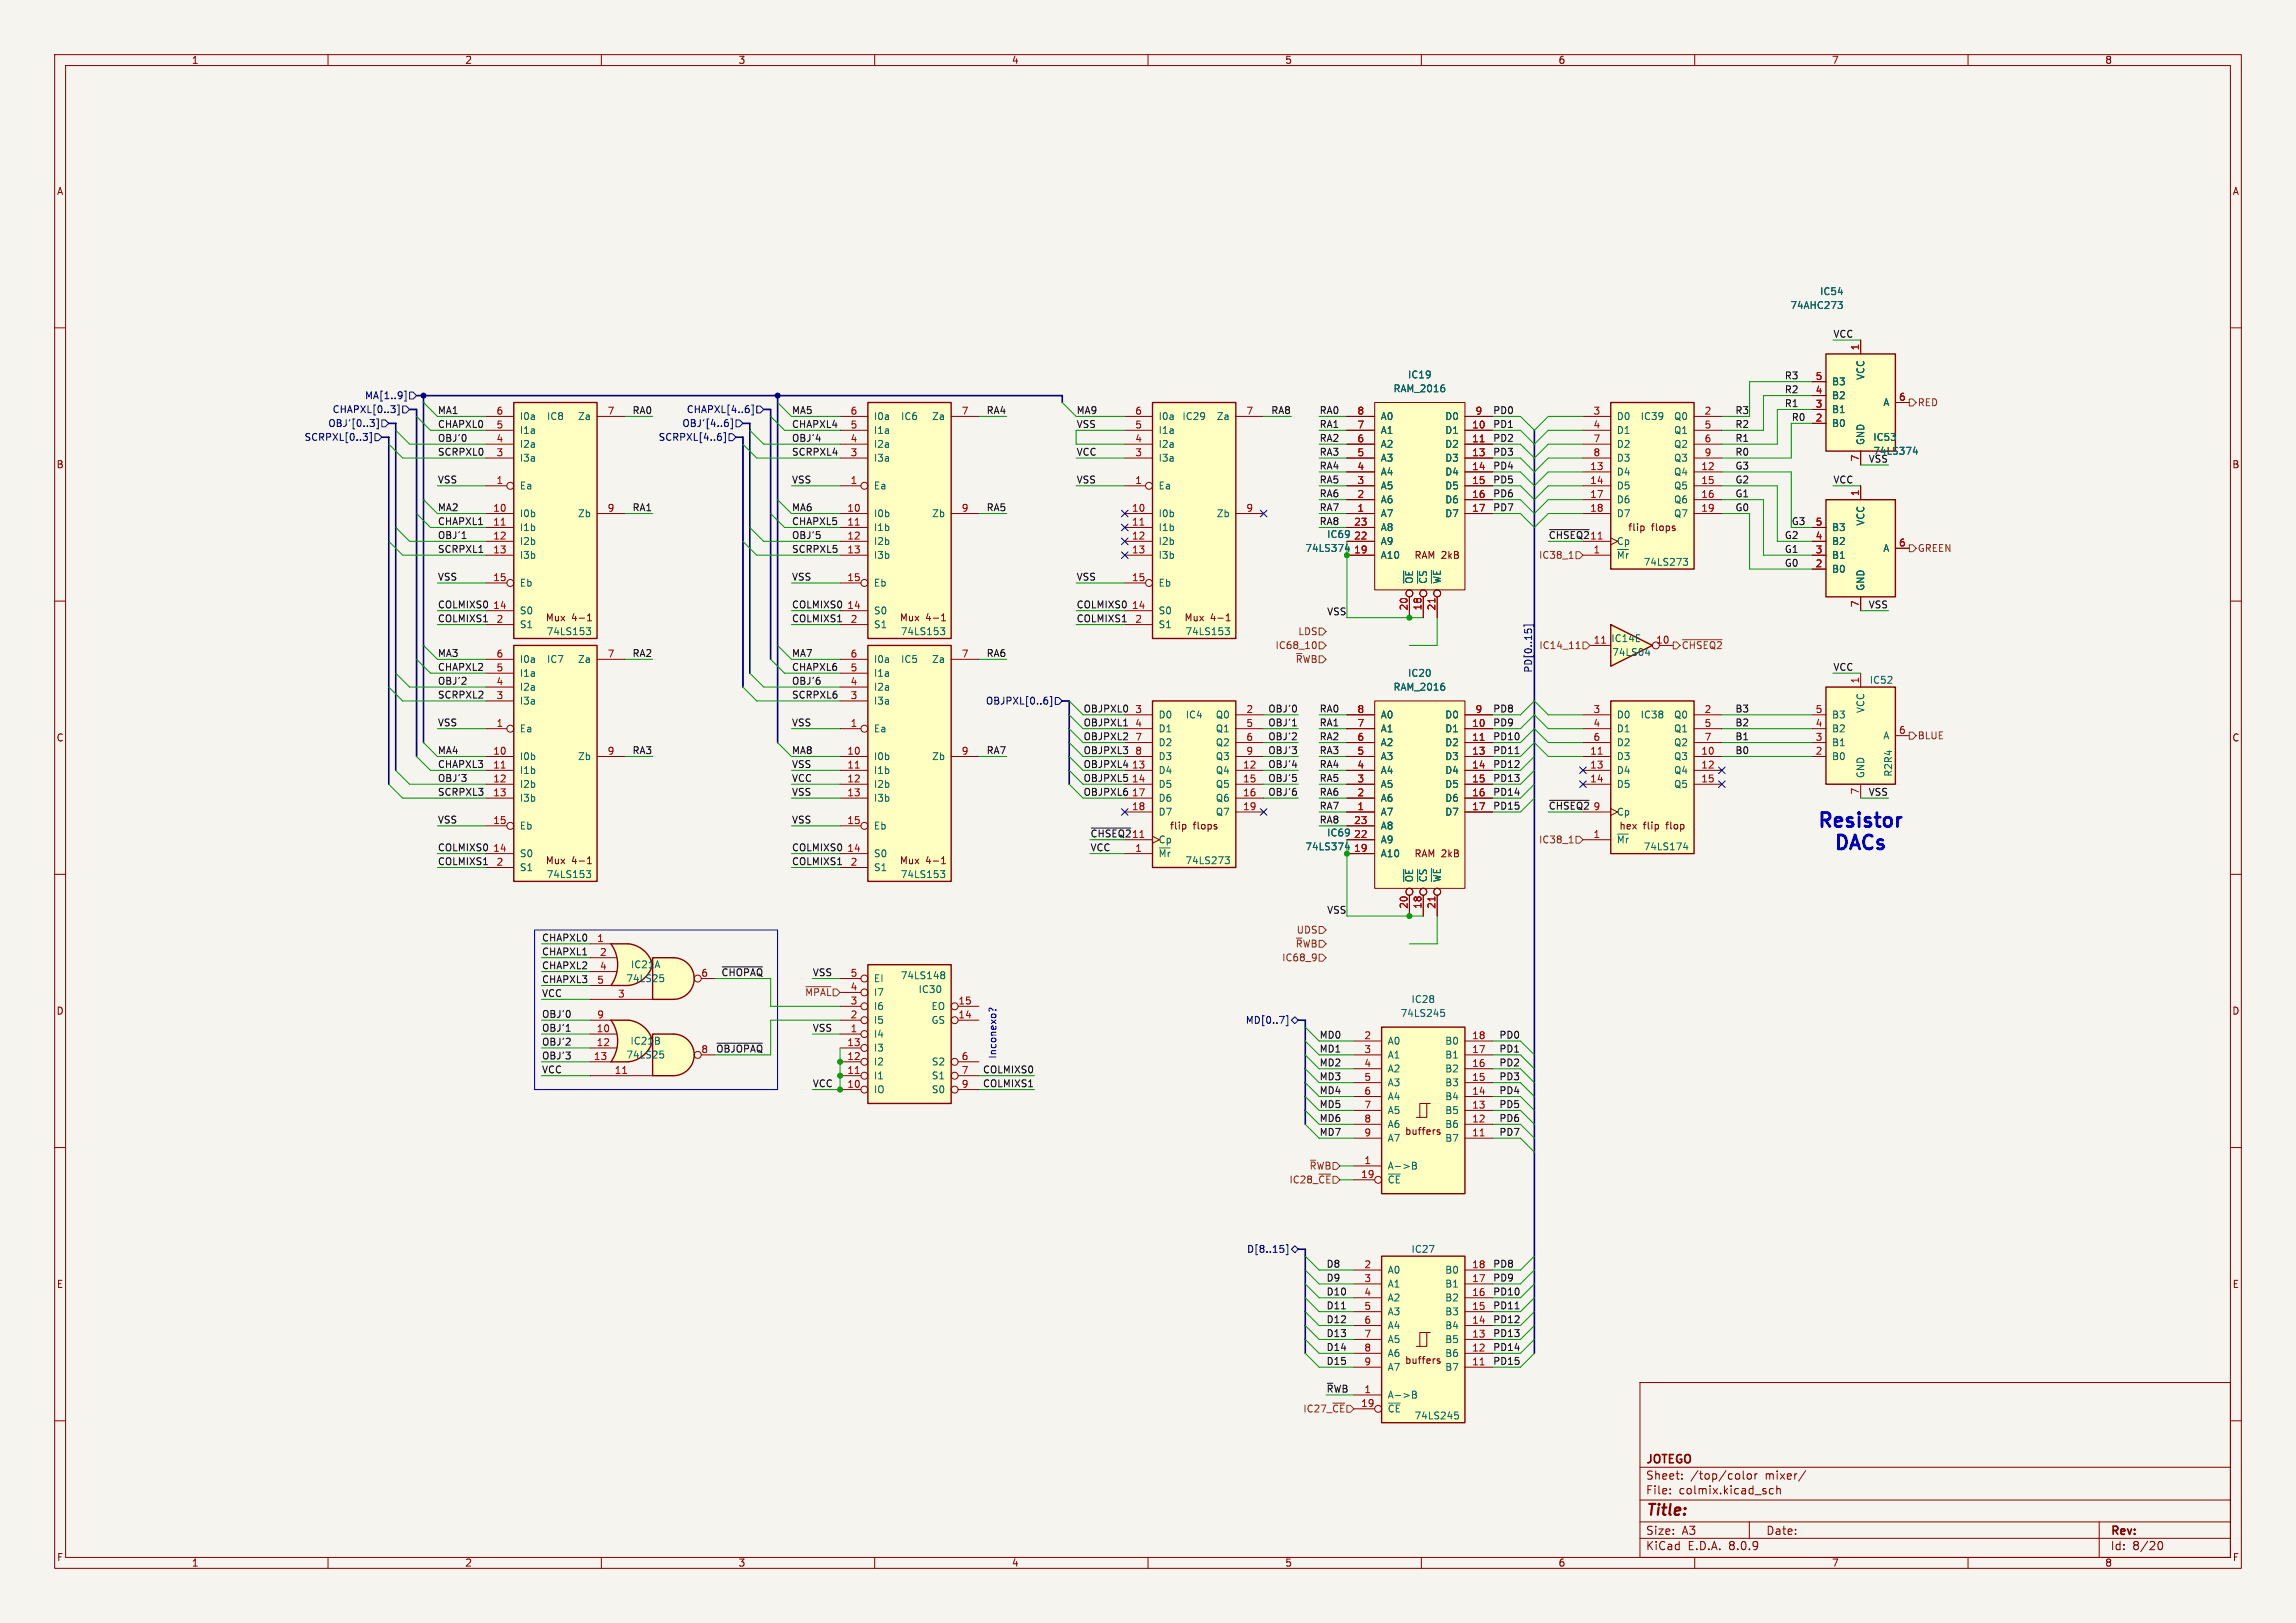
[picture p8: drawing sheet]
<svg xmlns="http://www.w3.org/2000/svg" width="420mm" height="297mm" viewBox="0 0 420 297" stroke-linecap="round" stroke-linejoin="round" font-family="sans-serif">
<defs><g id="words">
<g font-size="3.5" fill="#0000c2">
<text x="332.2" y="152.1">Resistor</text>
<text x="335.2" y="156.2">DACs</text>
</g>
<text font-size="2.8" fill="#840000" x="301" y="277.9">Title:</text>
<g font-size="2.1" fill="#840000">
<text x="301" y="268.2">JOTEGO</text>
<text x="301" y="273.7">File:</text>
<text x="301" y="271">Sheet:</text>
<text x="307.1" y="273.7">colmix.kicad_sch</text>
<text x="309.2" y="271">/top/color</text>
<text x="322.9" y="271">mixer/</text>
<text x="301" y="281.1">Size:</text>
<text x="307.6" y="281.1">A3</text>
<text x="323" y="281.1">Date:</text>
<text x="386" y="281.3">Rev:</text>
<text x="301" y="283.9">KiCad</text>
<text x="308.7" y="283.9">E.D.A.</text>
<text x="316.3" y="283.9">8.0.9</text>
<text x="386" y="283.9">Id:</text>
<text x="390.1" y="283.9">8/20</text>
</g>
<g font-size="1.8" fill="#840000">
<text x="35" y="11.9">1</text>
<text x="85" y="11.9">2</text>
<text x="135" y="11.9">3</text>
<text x="185" y="11.9">4</text>
<text x="235" y="11.9">5</text>
<text x="285" y="11.9">6</text>
<text x="335" y="11.9">7</text>
<text x="385" y="11.9">8</text>
<text x="10.3" y="35.9">A</text>
<text x="408.3" y="35.9">A</text>
<text x="10.3" y="85.9">B</text>
<text x="408.2" y="85.9">B</text>
<text x="297.7" y="97.4">flip</text>
<text x="302.1" y="97.4">flops</text>
<text x="258.6" y="102.5">RAM 2kB</text>
<text x="99.7" y="113.9">Mux</text>
<text x="104.6" y="113.9">4-1</text>
<text x="164.5" y="113.9">Mux</text>
<text x="169.3" y="113.9">4-1</text>
<text x="216.6" y="113.9">Mux</text>
<text x="221.4" y="113.9">4-1</text>
<text x="10.3" y="135.9">C</text>
<text x="408.2" y="135.9">C</text>
<text x="213.9" y="152">flip</text>
<text x="218.2" y="152">flops</text>
<text x="300.6" y="152">flip</text>
<text x="304.9" y="152">flop</text>
<text x="99.7" y="158.4">Mux</text>
<text x="104.6" y="158.4">4-1</text>
<text x="164.5" y="158.4">Mux</text>
<text x="169.3" y="158.4">4-1</text>
<text x="258.6" y="157.1">RAM 2kB</text>
<text x="10.3" y="185.9">D</text>
<text x="408.2" y="185.9">D</text>
<text x="256.9" y="207.9">buffers</text>
<text x="10.3" y="235.9">E</text>
<text x="408.3" y="235.9">E</text>
<text x="256.9" y="249.8">buffers</text>
<text x="10.3" y="285.9">F</text>
<text x="35" y="286.9">1</text>
<text x="85" y="286.9">2</text>
<text x="135" y="286.9">3</text>
<text x="185" y="286.9">4</text>
<text x="235" y="286.9">5</text>
<text x="285" y="286.9">6</text>
<text x="335" y="286.9">7</text>
<text x="385" y="286.9">8</text>
<text x="408.3" y="285.9">F</text>
</g>
<g font-size="1.8" fill="#006464">
<text x="327.4" y="56.7">74AHC273</text>
<text x="332.8" y="54.2">IC54</text>
<text x="254.8" y="72">RAM_2016</text>
<text x="257.5" y="69.4">IC19</text>
<text x="335" y="70.7">B3</text>
<text x="341.2" y="69.6" transform="rotate(-90 341.2 69.6)">VCC</text>
<text x="95" y="77.1">I0a</text>
<text x="100" y="77.1">IC8</text>
<text x="105.6" y="77.1">Za</text>
<text x="159.8" y="77.1">I0a</text>
<text x="164.7" y="77.1">IC6</text>
<text x="170.4" y="77.1">Za</text>
<text x="211.8" y="77.1">I0a</text>
<text x="216.2" y="77.1">IC29</text>
<text x="222.5" y="77.1">Za</text>
<text x="252.5" y="77.1">A0</text>
<text x="264.3" y="77.1">D0</text>
<text x="295.7" y="77.1">D0</text>
<text x="300" y="77.1">IC39</text>
<text x="306.1" y="77.1">Q0</text>
<text x="335" y="75.8">B1</text>
<text x="335" y="73.3">B2</text>
<text x="344.4" y="74.5">A</text>
<text x="95" y="82.1">I2a</text>
<text x="95" y="79.6">I1a</text>
<text x="159.8" y="82.1">I2a</text>
<text x="159.8" y="79.6">I1a</text>
<text x="211.8" y="82.1">I2a</text>
<text x="211.8" y="79.6">I1a</text>
<text x="252.5" y="82.1">A2</text>
<text x="252.5" y="79.6">A1</text>
<text x="264.3" y="79.6">D1</text>
<text x="264.3" y="82.1">D2</text>
<text x="295.7" y="79.6">D1</text>
<text x="295.7" y="82.1">D2</text>
<text x="306.1" y="79.6">Q1</text>
<text x="306.1" y="82.1">Q2</text>
<text x="335" y="78.3">B0</text>
<text x="341.2" y="81.5" transform="rotate(-90 341.2 81.5)">GND</text>
<text x="342.6" y="83.4">74LS374</text>
<text x="342.6" y="80.9">IC53</text>
<text x="95" y="89.8">Ea</text>
<text x="95" y="84.7">I3a</text>
<text x="159.8" y="89.8">Ea</text>
<text x="159.8" y="84.7">I3a</text>
<text x="211.8" y="89.8">Ea</text>
<text x="211.8" y="84.7">I3a</text>
<text x="252.5" y="89.8">A5</text>
<text x="252.5" y="87.2">A4</text>
<text x="252.5" y="84.7">A3</text>
<text x="264.3" y="84.7">D3</text>
<text x="264.3" y="87.2">D4</text>
<text x="264.3" y="89.8">D5</text>
<text x="295.7" y="87.2">D4</text>
<text x="295.7" y="89.8">D5</text>
<text x="295.7" y="84.7">D3</text>
<text x="306.1" y="87.2">Q4</text>
<text x="306.1" y="89.8">Q5</text>
<text x="306.1" y="84.7">Q3</text>
<text x="95" y="94.8">I0b</text>
<text x="105.6" y="94.8">Zb</text>
<text x="159.8" y="94.8">I0b</text>
<text x="170.4" y="94.8">Zb</text>
<text x="211.8" y="94.8">I0b</text>
<text x="222.5" y="94.8">Zb</text>
<text x="252.5" y="94.8">A7</text>
<text x="252.5" y="92.3">A6</text>
<text x="264.3" y="92.3">D6</text>
<text x="264.3" y="94.8">D7</text>
<text x="295.7" y="92.3">D6</text>
<text x="295.7" y="94.8">D7</text>
<text x="306.1" y="92.3">Q6</text>
<text x="306.1" y="94.8">Q7</text>
<text x="95" y="97.4">I1b</text>
<text x="95" y="99.9">I2b</text>
<text x="159.8" y="97.4">I1b</text>
<text x="159.8" y="99.9">I2b</text>
<text x="211.8" y="97.4">I1b</text>
<text x="211.8" y="99.9">I2b</text>
<text x="238.7" y="101.2">74LS374</text>
<text x="242.7" y="98.7">IC69</text>
<text x="252.5" y="99.9">A9</text>
<text x="252.5" y="97.4">A8</text>
<text x="295.7" y="99.9">Cp</text>
<text x="335" y="99.9">B2</text>
<text x="335" y="97.4">B3</text>
<text x="341.2" y="96.3" transform="rotate(-90 341.2 96.3)">VCC</text>
<text x="344.4" y="101.2">A</text>
<text x="95" y="102.5">I3b</text>
<text x="95" y="107.5">Eb</text>
<text x="159.8" y="102.5">I3b</text>
<text x="159.8" y="107.5">Eb</text>
<text x="211.8" y="102.5">I3b</text>
<text x="211.8" y="107.5">Eb</text>
<text x="252.5" y="102.5">A10</text>
<text x="258.7" y="106.9" transform="rotate(-90 258.7 106.9)">~{OE}</text>
<text x="261.2" y="106.9" transform="rotate(-90 261.2 106.9)">~{CS}</text>
<text x="263.8" y="106.9" transform="rotate(-90 263.8 106.9)">~{WE}</text>
<text x="295.7" y="102.5">~{Mr}</text>
<text x="300.6" y="103.7">74LS273</text>
<text x="335" y="105">B0</text>
<text x="335" y="102.5">B1</text>
<text x="95" y="112.6">S0</text>
<text x="159.8" y="112.6">S0</text>
<text x="211.8" y="112.6">S0</text>
<text x="341.2" y="108.2" transform="rotate(-90 341.2 108.2)">GND</text>
<text x="95" y="115.2">S1</text>
<text x="99.9" y="116.4">74LS153</text>
<text x="159.8" y="115.2">S1</text>
<text x="164.7" y="116.4">74LS153</text>
<text x="211.8" y="115.2">S1</text>
<text x="216.7" y="116.4">74LS153</text>
<text x="294.6" y="117.7">IC14E</text>
<text x="95" y="124.1">I1a</text>
<text x="95" y="121.5">I0a</text>
<text x="100" y="121.5">IC7</text>
<text x="105.6" y="121.5">Za</text>
<text x="159.8" y="124.1">I1a</text>
<text x="159.8" y="121.5">I0a</text>
<text x="164.7" y="121.5">IC5</text>
<text x="170.4" y="121.5">Za</text>
<text x="257.5" y="124.1">IC20</text>
<text x="294.8" y="120.2">74LS04</text>
<text x="341.9" y="125.3">IC52</text>
<text x="95" y="129.1">I3a</text>
<text x="95" y="126.6">I2a</text>
<text x="159.8" y="129.1">I3a</text>
<text x="159.8" y="126.6">I2a</text>
<text x="211.8" y="131.7">D0</text>
<text x="216.8" y="131.7">IC4</text>
<text x="222.3" y="131.7">Q0</text>
<text x="252.5" y="131.7">A0</text>
<text x="254.8" y="126.6">RAM_2016</text>
<text x="264.3" y="131.7">D0</text>
<text x="295.7" y="131.7">D0</text>
<text x="300" y="131.7">IC38</text>
<text x="306.1" y="131.7">Q0</text>
<text x="335" y="131.7">B3</text>
<text x="341.2" y="130.6" transform="rotate(-90 341.2 130.6)">VCC</text>
<text x="95" y="134.2">Ea</text>
<text x="159.8" y="134.2">Ea</text>
<text x="211.8" y="134.2">D1</text>
<text x="211.8" y="136.8">D2</text>
<text x="222.3" y="134.2">Q1</text>
<text x="222.3" y="136.8">Q2</text>
<text x="252.5" y="136.8">A2</text>
<text x="252.5" y="134.2">A1</text>
<text x="264.3" y="134.2">D1</text>
<text x="264.3" y="136.8">D2</text>
<text x="295.7" y="134.2">D1</text>
<text x="295.7" y="136.8">D2</text>
<text x="306.1" y="134.2">Q1</text>
<text x="306.1" y="136.8">Q2</text>
<text x="335" y="136.8">B1</text>
<text x="335" y="134.2">B2</text>
<text x="344.4" y="135.5">A</text>
<text x="95" y="139.3">I0b</text>
<text x="95" y="141.8">I1b</text>
<text x="105.6" y="139.3">Zb</text>
<text x="159.8" y="139.3">I0b</text>
<text x="159.8" y="141.8">I1b</text>
<text x="170.4" y="139.3">Zb</text>
<text x="211.8" y="141.8">D4</text>
<text x="211.8" y="139.3">D3</text>
<text x="222.3" y="141.8">Q4</text>
<text x="222.3" y="139.3">Q3</text>
<text x="252.5" y="141.8">A4</text>
<text x="252.5" y="139.3">A3</text>
<text x="264.3" y="139.3">D3</text>
<text x="264.3" y="141.8">D4</text>
<text x="295.7" y="139.3">D3</text>
<text x="295.7" y="141.8">D4</text>
<text x="306.1" y="139.3">Q3</text>
<text x="306.1" y="141.8">Q4</text>
<text x="335" y="139.3">B0</text>
<text x="341.2" y="142.5" transform="rotate(-90 341.2 142.5)">GND</text>
<text x="346.3" y="142.2" transform="rotate(-90 346.3 142.2)">R2R4</text>
<text x="95" y="144.4">I2b</text>
<text x="95" y="146.9">I3b</text>
<text x="159.8" y="144.4">I2b</text>
<text x="159.8" y="146.9">I3b</text>
<text x="211.8" y="144.4">D5</text>
<text x="211.8" y="146.9">D6</text>
<text x="211.8" y="149.5">D7</text>
<text x="222.3" y="144.4">Q5</text>
<text x="222.3" y="146.9">Q6</text>
<text x="222.3" y="149.5">Q7</text>
<text x="252.5" y="149.5">A7</text>
<text x="252.5" y="146.9">A6</text>
<text x="252.5" y="144.4">A5</text>
<text x="264.3" y="144.4">D5</text>
<text x="264.3" y="146.9">D6</text>
<text x="264.3" y="149.5">D7</text>
<text x="295.7" y="144.4">D5</text>
<text x="295.7" y="149.5">Cp</text>
<text x="306.1" y="144.4">Q5</text>
<text x="95" y="152">Eb</text>
<text x="159.8" y="152">Eb</text>
<text x="211.8" y="154.5">Cp</text>
<text x="238.7" y="155.8">74LS374</text>
<text x="242.7" y="153.3">IC69</text>
<text x="252.5" y="154.5">A9</text>
<text x="252.5" y="152">A8</text>
<text x="295.7" y="154.5">~{Mr}</text>
<text x="296.1" y="152">hex</text>
<text x="300.6" y="155.8">74LS174</text>
<text x="95" y="157.1">S0</text>
<text x="95" y="159.6">S1</text>
<text x="99.9" y="160.9">74LS153</text>
<text x="159.8" y="157.1">S0</text>
<text x="159.8" y="159.6">S1</text>
<text x="164.7" y="160.9">74LS153</text>
<text x="211.8" y="157.1">~{Mr}</text>
<text x="216.7" y="158.3">74LS273</text>
<text x="252.5" y="157.1">A10</text>
<text x="258.7" y="161.5" transform="rotate(-90 258.7 161.5)">~{OE}</text>
<text x="261.2" y="161.5" transform="rotate(-90 261.2 161.5)">~{CS}</text>
<text x="263.8" y="161.5" transform="rotate(-90 263.8 161.5)">~{WE}</text>
<text x="114.5" y="179.9">74LS25</text>
<text x="115.3" y="177.4">IC21A</text>
<text x="159.8" y="179.9">EI</text>
<text x="164.7" y="179.4">74LS148</text>
<text x="159.8" y="185">I6</text>
<text x="159.8" y="182.5">I7</text>
<text x="167.9" y="181.9">IC30</text>
<text x="170.3" y="185">EO</text>
<text x="258.1" y="183.7">IC28</text>
<text x="115.2" y="191.4">IC21B</text>
<text x="159.8" y="190.1">I4</text>
<text x="159.8" y="187.6">I5</text>
<text x="170.3" y="187.6">GS</text>
<text x="253.7" y="191.4">A0</text>
<text x="256.1" y="186.3">74LS245</text>
<text x="264.3" y="191.4">B0</text>
<text x="114.5" y="193.9">74LS25</text>
<text x="159.8" y="197.7">I1</text>
<text x="159.8" y="195.2">I2</text>
<text x="159.8" y="192.6">I3</text>
<text x="170.4" y="195.2">S2</text>
<text x="170.4" y="197.7">S1</text>
<text x="253.7" y="193.9">A1</text>
<text x="253.7" y="196.4">A2</text>
<text x="264.3" y="196.4">B2</text>
<text x="264.3" y="193.9">B1</text>
<text x="159.8" y="200.3">IO</text>
<text x="170.4" y="200.3">S0</text>
<text x="253.7" y="199">A3</text>
<text x="253.7" y="201.5">A4</text>
<text x="264.3" y="201.5">B4</text>
<text x="264.3" y="199">B3</text>
<text x="253.7" y="204.1">A5</text>
<text x="253.7" y="206.6">A6</text>
<text x="253.7" y="209.1">A7</text>
<text x="264.3" y="209.1">B7</text>
<text x="264.3" y="206.6">B6</text>
<text x="264.3" y="204.1">B5</text>
<text x="253.7" y="214.2">A-&gt;B</text>
<text x="253.7" y="216.8">~{CE}</text>
<text x="253.7" y="233.3">A0</text>
<text x="258.1" y="229.5">IC27</text>
<text x="264.3" y="233.3">B0</text>
<text x="253.7" y="235.8">A1</text>
<text x="253.7" y="238.4">A2</text>
<text x="264.3" y="238.4">B2</text>
<text x="264.3" y="235.8">B1</text>
<text x="253.7" y="240.9">A3</text>
<text x="253.7" y="243.4">A4</text>
<text x="253.7" y="246">A5</text>
<text x="264.3" y="246">B5</text>
<text x="264.3" y="243.4">B4</text>
<text x="264.3" y="240.9">B3</text>
<text x="253.7" y="248.5">A6</text>
<text x="253.7" y="251.1">A7</text>
<text x="264.3" y="251.1">B7</text>
<text x="264.3" y="248.5">B6</text>
<text x="253.7" y="256.1">A-&gt;B</text>
<text x="253.7" y="258.7">~{CE}</text>
<text x="258.6" y="259.9">74LS245</text>
</g>
<g font-size="1.8" fill="#0f0f0f">
<text x="335.3" y="61.9">VCC</text>
<text x="326.4" y="69.5">R3</text>
<text x="80" y="75.9">MA1</text>
<text x="115.6" y="75.9">RA0</text>
<text x="144.8" y="75.9">MA5</text>
<text x="180.4" y="75.9">RA4</text>
<text x="196.8" y="75.9">MA9</text>
<text x="232.4" y="75.9">RA8</text>
<text x="241.3" y="75.9">RA0</text>
<text x="273" y="75.9">PD0</text>
<text x="317.4" y="75.9">R3</text>
<text x="326.4" y="72">R2</text>
<text x="326.4" y="74.6">R1</text>
<text x="327.7" y="77.1">R0</text>
<text x="80" y="83.5">SCRPXL0</text>
<text x="80" y="78.4">CHAPXL0</text>
<text x="80" y="80.9">OBJ'0</text>
<text x="144.8" y="78.4">CHAPXL4</text>
<text x="144.8" y="80.9">OBJ'4</text>
<text x="144.8" y="83.5">SCRPXL4</text>
<text x="196.8" y="78.4">VSS</text>
<text x="196.8" y="83.5">VCC</text>
<text x="241.3" y="78.4">RA1</text>
<text x="241.3" y="83.5">RA3</text>
<text x="241.3" y="80.9">RA2</text>
<text x="273" y="78.4">PD1</text>
<text x="273" y="80.9">PD2</text>
<text x="273" y="83.5">PD3</text>
<text x="317.4" y="78.4">R2</text>
<text x="317.4" y="80.9">R1</text>
<text x="317.4" y="83.5">R0</text>
<text x="80" y="88.6">VSS</text>
<text x="144.8" y="88.6">VSS</text>
<text x="196.8" y="88.6">VSS</text>
<text x="241.3" y="86">RA4</text>
<text x="241.3" y="88.6">RA5</text>
<text x="273" y="88.6">PD5</text>
<text x="273" y="86">PD4</text>
<text x="317.4" y="88.6">G2</text>
<text x="317.4" y="86">G3</text>
<text x="335.3" y="88.6">VCC</text>
<text x="341.7" y="84.7">VSS</text>
<text x="80" y="93.6">MA2</text>
<text x="115.6" y="93.6">RA1</text>
<text x="144.8" y="93.6">MA6</text>
<text x="180.4" y="93.6">RA5</text>
<text x="241.3" y="93.6">RA7</text>
<text x="241.3" y="91.1">RA6</text>
<text x="273" y="93.6">PD7</text>
<text x="273" y="91.1">PD6</text>
<text x="317.4" y="93.6">G0</text>
<text x="317.4" y="91.1">G1</text>
<text x="80" y="101.3">SCRPXL1</text>
<text x="80" y="96.2">CHAPXL1</text>
<text x="80" y="98.7">OBJ'1</text>
<text x="144.8" y="98.7">OBJ'5</text>
<text x="144.8" y="101.3">SCRPXL5</text>
<text x="144.8" y="96.2">CHAPXL5</text>
<text x="241.3" y="96.2">RA8</text>
<text x="283.2" y="98.7">~{CHSEQ2}</text>
<text x="290.8" y="98.8">11</text>
<text x="326.4" y="101.3">G1</text>
<text x="326.4" y="98.7">G2</text>
<text x="327.7" y="96.2">G3</text>
<text x="80" y="106.3">VSS</text>
<text x="144.8" y="106.3">VSS</text>
<text x="196.8" y="106.3">VSS</text>
<text x="326.4" y="103.8">G0</text>
<text x="80" y="114">COLMIXS1</text>
<text x="80" y="111.4">COLMIXS0</text>
<text x="144.8" y="111.4">COLMIXS0</text>
<text x="144.8" y="114">COLMIXS1</text>
<text x="196.8" y="111.4">COLMIXS0</text>
<text x="196.8" y="114">COLMIXS1</text>
<text x="242.7" y="112.7">VSS</text>
<text x="341.7" y="111.4">VSS</text>
<text x="80" y="120.3">MA3</text>
<text x="80" y="122.8">CHAPXL2</text>
<text x="80" y="125.4">OBJ'2</text>
<text x="115.6" y="120.3">RA2</text>
<text x="144.8" y="125.4">OBJ'6</text>
<text x="144.8" y="120.3">MA7</text>
<text x="144.8" y="122.8">CHAPXL6</text>
<text x="180.4" y="120.3">RA6</text>
<text x="335.3" y="122.8">VCC</text>
<text x="80" y="127.9">SCRPXL2</text>
<text x="144.8" y="127.9">SCRPXL6</text>
<text x="198.1" y="130.5">OBJPXL0</text>
<text x="231.9" y="130.5">OBJ'0</text>
<text x="241.3" y="130.5">RA0</text>
<text x="273" y="130.5">PD8</text>
<text x="317.4" y="130.5">B3</text>
<text x="80" y="133">VSS</text>
<text x="144.8" y="133">VSS</text>
<text x="198.1" y="133">OBJPXL1</text>
<text x="198.1" y="135.5">OBJPXL2</text>
<text x="231.9" y="133">OBJ'1</text>
<text x="231.9" y="135.5">OBJ'2</text>
<text x="241.3" y="135.5">RA2</text>
<text x="241.3" y="133">RA1</text>
<text x="273" y="133">PD9</text>
<text x="273" y="135.5">PD10</text>
<text x="317.4" y="133">B2</text>
<text x="317.4" y="135.5">B1</text>
<text x="80" y="143.2">OBJ'3</text>
<text x="80" y="140.6">CHAPXL3</text>
<text x="80" y="138.1">MA4</text>
<text x="115.6" y="138.1">RA3</text>
<text x="144.8" y="143.2">VCC</text>
<text x="144.8" y="140.6">VSS</text>
<text x="144.8" y="138.1">MA8</text>
<text x="180.4" y="138.1">RA7</text>
<text x="198.1" y="143.2">OBJPXL5</text>
<text x="198.1" y="140.6">OBJPXL4</text>
<text x="198.1" y="138.1">OBJPXL3</text>
<text x="231.9" y="138.1">OBJ'3</text>
<text x="231.9" y="140.6">OBJ'4</text>
<text x="231.9" y="143.2">OBJ'5</text>
<text x="241.3" y="143.2">RA5</text>
<text x="241.3" y="140.6">RA4</text>
<text x="241.3" y="138.1">RA3</text>
<text x="273" y="140.6">PD12</text>
<text x="273" y="138.1">PD11</text>
<text x="273" y="143.2">PD13</text>
<text x="317.4" y="138.1">B0</text>
<text x="80" y="145.7">SCRPXL3</text>
<text x="144.8" y="145.7">VSS</text>
<text x="198.1" y="145.7">OBJPXL6</text>
<text x="231.9" y="145.7">OBJ'6</text>
<text x="241.3" y="148.2">RA7</text>
<text x="241.3" y="145.7">RA6</text>
<text x="273" y="148.2">PD15</text>
<text x="273" y="145.7">PD14</text>
<text x="283.2" y="148.2">~{CHSEQ2}</text>
<text x="341.7" y="145.7">VSS</text>
<text x="80" y="150.8">VSS</text>
<text x="80" y="155.9">COLMIXS0</text>
<text x="144.8" y="155.9">COLMIXS0</text>
<text x="144.8" y="150.8">VSS</text>
<text x="199.4" y="155.9">VCC</text>
<text x="199.4" y="153.3">~{CHSEQ2}</text>
<text x="207" y="153.4">11</text>
<text x="241.3" y="150.8">RA8</text>
<text x="80" y="158.4">COLMIXS1</text>
<text x="144.8" y="158.4">COLMIXS1</text>
<text x="242.7" y="167.3">VSS</text>
<text x="99.1" y="172.4">CHAPXL0</text>
<text x="99.1" y="174.9">CHAPXL1</text>
<text x="99.1" y="177.5">CHAPXL2</text>
<text x="99.1" y="180">CHAPXL3</text>
<text x="131.9" y="178.7">~{CHOPAQ}</text>
<text x="148.6" y="178.7">VSS</text>
<text x="99.1" y="182.5">VCC</text>
<text x="99.1" y="186.3">OBJ'0</text>
<text x="99.1" y="188.9">OBJ'1</text>
<text x="99.1" y="191.4">OBJ'2</text>
<text x="148.6" y="188.9">VSS</text>
<text x="241.3" y="190.2">MD0</text>
<text x="274.2" y="190.2">PD0</text>
<text x="99.1" y="194">OBJ'3</text>
<text x="99.1" y="196.5">VCC</text>
<text x="130.9" y="192.7">~{OBJOPAQ}</text>
<text x="179.7" y="196.5">COLMIXS0</text>
<text x="241.3" y="197.8">MD3</text>
<text x="241.3" y="195.2">MD2</text>
<text x="241.3" y="192.7">MD1</text>
<text x="274.2" y="192.7">PD1</text>
<text x="274.2" y="195.2">PD2</text>
<text x="274.2" y="197.8">PD3</text>
<text x="148.6" y="199">VCC</text>
<text x="179.7" y="199">COLMIXS1</text>
<text x="241.3" y="200.3">MD4</text>
<text x="241.3" y="202.9">MD5</text>
<text x="274.2" y="202.9">PD5</text>
<text x="274.2" y="200.3">PD4</text>
<text x="241.3" y="207.9">MD7</text>
<text x="241.3" y="205.4">MD6</text>
<text x="274.2" y="205.4">PD6</text>
<text x="274.2" y="207.9">PD7</text>
<text x="242.6" y="232.1">D8</text>
<text x="273" y="232.1">PD8</text>
<text x="242.6" y="239.7">D11</text>
<text x="242.6" y="234.6">D9</text>
<text x="242.6" y="237.1">D10</text>
<text x="273" y="237.1">PD10</text>
<text x="273" y="234.6">PD9</text>
<text x="273" y="239.7">PD11</text>
<text x="242.6" y="244.8">D13</text>
<text x="242.6" y="242.2">D12</text>
<text x="273" y="244.8">PD13</text>
<text x="273" y="242.2">PD12</text>
<text x="242.6" y="249.8">D15</text>
<text x="242.6" y="247.3">D14</text>
<text x="273" y="249.8">PD15</text>
<text x="273" y="247.3">PD14</text>
<text x="242.6" y="254.9">~{R}WB 1</text>
</g>
<g font-size="1.8" fill="#a90000">
<text x="340.1" y="64.2" transform="rotate(-90 340.1 64.2)">1</text>
<text x="332" y="69.6">5</text>
<text x="90.7" y="75.9">6</text>
<text x="111.1" y="75.9">7</text>
<text x="155.5" y="75.9">6</text>
<text x="175.8" y="75.9">7</text>
<text x="207.6" y="75.9">6</text>
<text x="227.9" y="75.9">7</text>
<text x="248.2" y="75.9">8</text>
<text x="269.8" y="75.9">9</text>
<text x="291.4" y="75.9">3</text>
<text x="311.7" y="75.9">2</text>
<text x="332" y="77.2">2</text>
<text x="332" y="74.7">3</text>
<text x="332" y="72.1">4</text>
<text x="347.3" y="73.4">6</text>
<text x="90.7" y="83.6">3</text>
<text x="90.7" y="81">4</text>
<text x="90.7" y="78.5">5</text>
<text x="155.5" y="83.6">3</text>
<text x="155.5" y="81">4</text>
<text x="155.5" y="78.5">5</text>
<text x="207.6" y="83.6">3</text>
<text x="207.6" y="81">4</text>
<text x="207.6" y="78.5">5</text>
<text x="248.2" y="83.6">5</text>
<text x="248.2" y="81">6</text>
<text x="248.2" y="78.5">7</text>
<text x="269.2" y="78.5">10</text>
<text x="269.2" y="81">11</text>
<text x="269.2" y="83.6">13</text>
<text x="291.4" y="78.5">4</text>
<text x="291.4" y="81">7</text>
<text x="291.4" y="83.6">8</text>
<text x="311.7" y="78.5">5</text>
<text x="311.7" y="81">6</text>
<text x="311.7" y="83.6">9</text>
<text x="90.7" y="88.6">1</text>
<text x="155.5" y="88.6">1</text>
<text x="207.6" y="88.6">1</text>
<text x="248.2" y="88.6">3</text>
<text x="248.2" y="86.1">4</text>
<text x="269.2" y="86.1">14</text>
<text x="269.2" y="88.6">15</text>
<text x="290.8" y="86.1">13</text>
<text x="290.8" y="88.6">14</text>
<text x="311.1" y="86.1">12</text>
<text x="311.1" y="88.6">15</text>
<text x="340.1" y="84.5" transform="rotate(-90 340.1 84.5)">7</text>
<text x="90.1" y="93.7">10</text>
<text x="111.1" y="93.7">9</text>
<text x="154.9" y="93.7">10</text>
<text x="175.8" y="93.7">9</text>
<text x="207" y="93.7">10</text>
<text x="227.9" y="93.7">9</text>
<text x="248.2" y="93.7">1</text>
<text x="248.2" y="91.2">2</text>
<text x="269.2" y="91.2">16</text>
<text x="269.2" y="93.7">17</text>
<text x="290.8" y="91.2">17</text>
<text x="290.8" y="93.7">18</text>
<text x="311.1" y="91.2">16</text>
<text x="311.1" y="93.7">19</text>
<text x="340.1" y="90.9" transform="rotate(-90 340.1 90.9)">1</text>
<text x="90.1" y="96.3">11</text>
<text x="90.1" y="98.8">12</text>
<text x="90.1" y="101.3">13</text>
<text x="154.9" y="96.3">11</text>
<text x="154.9" y="98.8">12</text>
<text x="154.9" y="101.3">13</text>
<text x="207" y="96.3">11</text>
<text x="207" y="98.8">12</text>
<text x="207" y="101.3">13</text>
<text x="247.6" y="101.3">19</text>
<text x="247.6" y="98.8">22</text>
<text x="247.6" y="96.3">23</text>
<text x="291.4" y="101.3">1</text>
<text x="332" y="101.3">3</text>
<text x="332" y="98.8">4</text>
<text x="332" y="96.3">5</text>
<text x="347.3" y="100.1">6</text>
<text x="90.1" y="106.4">15</text>
<text x="154.9" y="106.4">15</text>
<text x="207" y="106.4">15</text>
<text x="332" y="103.9">2</text>
<text x="90.1" y="111.5">14</text>
<text x="154.9" y="111.5">14</text>
<text x="207" y="111.5">14</text>
<text x="257.6" y="111.8" transform="rotate(-90 257.6 111.8)">20</text>
<text x="260.1" y="111.8" transform="rotate(-90 260.1 111.8)">18</text>
<text x="262.6" y="111.8" transform="rotate(-90 262.6 111.8)">21</text>
<text x="340.1" y="111.2" transform="rotate(-90 340.1 111.2)">7</text>
<text x="90.7" y="114">2</text>
<text x="155.5" y="114">2</text>
<text x="207.6" y="114">2</text>
<text x="291.4" y="117.9">11</text>
<text x="302.9" y="117.9">10</text>
<text x="90.7" y="125.5">4</text>
<text x="90.7" y="122.9">5</text>
<text x="90.7" y="120.4">6</text>
<text x="111.1" y="120.4">7</text>
<text x="155.5" y="125.5">4</text>
<text x="155.5" y="122.9">5</text>
<text x="155.5" y="120.4">6</text>
<text x="175.8" y="120.4">7</text>
<text x="340.1" y="125.2" transform="rotate(-90 340.1 125.2)">1</text>
<text x="90.7" y="128">3</text>
<text x="155.5" y="128">3</text>
<text x="207.6" y="130.6">3</text>
<text x="227.9" y="130.6">2</text>
<text x="248.2" y="130.6">8</text>
<text x="269.8" y="130.6">9</text>
<text x="291.4" y="130.6">3</text>
<text x="311.7" y="130.6">2</text>
<text x="332" y="130.6">5</text>
<text x="90.7" y="133.1">1</text>
<text x="155.5" y="133.1">1</text>
<text x="207.6" y="133.1">4</text>
<text x="207.6" y="135.6">7</text>
<text x="227.9" y="133.1">5</text>
<text x="227.9" y="135.6">6</text>
<text x="248.2" y="135.6">6</text>
<text x="248.2" y="133.1">7</text>
<text x="269.2" y="133.1">10</text>
<text x="269.2" y="135.6">11</text>
<text x="291.4" y="133.1">4</text>
<text x="291.4" y="135.6">6</text>
<text x="311.7" y="133.1">5</text>
<text x="311.7" y="135.6">7</text>
<text x="332" y="135.6">3</text>
<text x="332" y="133.1">4</text>
<text x="347.3" y="134.4">6</text>
<text x="90.1" y="138.2">10</text>
<text x="90.1" y="140.7">11</text>
<text x="90.1" y="143.3">12</text>
<text x="111.1" y="138.2">9</text>
<text x="154.9" y="138.2">10</text>
<text x="154.9" y="140.7">11</text>
<text x="154.9" y="143.3">12</text>
<text x="175.8" y="138.2">9</text>
<text x="207" y="140.7">13</text>
<text x="207" y="143.3">14</text>
<text x="207.6" y="138.2">8</text>
<text x="227.3" y="140.7">12</text>
<text x="227.3" y="143.3">15</text>
<text x="227.9" y="138.2">9</text>
<text x="248.2" y="143.3">3</text>
<text x="248.2" y="140.7">4</text>
<text x="248.2" y="138.2">5</text>
<text x="269.2" y="138.2">13</text>
<text x="269.2" y="140.7">14</text>
<text x="269.2" y="143.3">15</text>
<text x="290.8" y="138.2">11</text>
<text x="290.8" y="140.7">13</text>
<text x="290.8" y="143.3">14</text>
<text x="311.1" y="138.2">10</text>
<text x="311.1" y="140.7">12</text>
<text x="311.1" y="143.3">15</text>
<text x="332" y="138.2">2</text>
<text x="90.1" y="145.8">13</text>
<text x="154.9" y="145.8">13</text>
<text x="207" y="145.8">17</text>
<text x="207" y="148.3">18</text>
<text x="227.3" y="145.8">16</text>
<text x="227.3" y="148.3">19</text>
<text x="248.2" y="148.3">1</text>
<text x="248.2" y="145.8">2</text>
<text x="269.2" y="145.8">16</text>
<text x="269.2" y="148.3">17</text>
<text x="291.4" y="148.3">9</text>
<text x="340.1" y="145.5" transform="rotate(-90 340.1 145.5)">7</text>
<text x="90.1" y="156">14</text>
<text x="90.1" y="150.9">15</text>
<text x="154.9" y="156">14</text>
<text x="154.9" y="150.9">15</text>
<text x="207.6" y="156">1</text>
<text x="247.6" y="156">19</text>
<text x="247.6" y="153.4">22</text>
<text x="247.6" y="150.9">23</text>
<text x="291.4" y="153.4">1</text>
<text x="90.7" y="158.5">2</text>
<text x="155.5" y="158.5">2</text>
<text x="257.6" y="166.4" transform="rotate(-90 257.6 166.4)">20</text>
<text x="260.1" y="166.4" transform="rotate(-90 260.1 166.4)">18</text>
<text x="262.6" y="166.4" transform="rotate(-90 262.6 166.4)">21</text>
<text x="109.1" y="172.5">1</text>
<text x="109.7" y="175">2</text>
<text x="109.7" y="177.5">4</text>
<text x="128.2" y="178.8">6</text>
<text x="155.5" y="178.8">5</text>
<text x="109.1" y="180.1">5</text>
<text x="113" y="182.6">3</text>
<text x="155.5" y="183.9">3</text>
<text x="155.5" y="181.4">4</text>
<text x="175.2" y="183.9">15</text>
<text x="109.1" y="189">10</text>
<text x="109.1" y="191.5">12</text>
<text x="109.1" y="186.4">9</text>
<text x="154.9" y="191.5">13</text>
<text x="155.5" y="189">1</text>
<text x="155.5" y="186.4">2</text>
<text x="175.2" y="186.4">14</text>
<text x="249.5" y="190.2">2</text>
<text x="269.2" y="190.2">18</text>
<text x="108.5" y="194.1">13</text>
<text x="112.4" y="196.6">11</text>
<text x="128.2" y="192.8">8</text>
<text x="154.9" y="196.6">11</text>
<text x="154.9" y="194.1">12</text>
<text x="175.8" y="194.1">6</text>
<text x="175.8" y="196.6">7</text>
<text x="249.5" y="192.8">3</text>
<text x="249.5" y="195.3">4</text>
<text x="249.5" y="197.9">5</text>
<text x="269.2" y="197.9">15</text>
<text x="269.2" y="195.3">16</text>
<text x="269.2" y="192.8">17</text>
<text x="154.9" y="199.1">10</text>
<text x="175.8" y="199.1">9</text>
<text x="249.5" y="200.4">6</text>
<text x="249.5" y="202.9">7</text>
<text x="269.2" y="202.9">13</text>
<text x="269.2" y="200.4">14</text>
<text x="249.5" y="205.5">8</text>
<text x="249.5" y="208">9</text>
<text x="269.2" y="208">11</text>
<text x="269.2" y="205.5">12</text>
<text x="248.9" y="215.6">19</text>
<text x="249.5" y="213.1">1</text>
<text x="249.5" y="232.2">2</text>
<text x="269.2" y="232.2">18</text>
<text x="249.5" y="234.7">3</text>
<text x="249.5" y="237.2">4</text>
<text x="249.5" y="239.8">5</text>
<text x="269.2" y="239.8">15</text>
<text x="269.2" y="237.2">16</text>
<text x="269.2" y="234.7">17</text>
<text x="249.5" y="242.3">6</text>
<text x="249.5" y="244.9">7</text>
<text x="269.2" y="244.9">13</text>
<text x="269.2" y="242.3">14</text>
<text x="249.5" y="247.4">8</text>
<text x="249.5" y="249.9">9</text>
<text x="269.2" y="249.9">11</text>
<text x="269.2" y="247.4">12</text>
<text x="248.9" y="257.6">19</text>
</g>
<g font-size="1.8" fill="#000084">
<text x="60.7" y="75.8">CHAPXL[0..3]</text>
<text x="66.7" y="73.3">MA[1..9]</text>
<text x="125.5" y="75.8">CHAPXL[4..6]</text>
<text x="55.6" y="80.9">SCRPXL[0..3]</text>
<text x="60" y="78.3">OBJ'[0..3]</text>
<text x="120.4" y="80.9">SCRPXL[4..6]</text>
<text x="124.7" y="78.3">OBJ'[4..6]</text>
<text x="280.3" y="123.2" transform="rotate(-90 280.3 123.2)">PD[0..15]</text>
<text x="180.2" y="129.1">OBJPXL[0..6]</text>
<text x="227.8" y="187.6">MD[0..7]</text>
<text x="228" y="229.5">D[8..15]</text>
</g>
<g font-size="1.8" fill="#725600">
<text x="350.7" y="74.5">RED</text>
<text x="350.7" y="101.2">GREEN</text>
<text x="281.4" y="102.5">IC38_1</text>
<text x="233.2" y="119">IC68_10</text>
<text x="237.4" y="116.4">LDS</text>
<text x="281.5" y="119">IC14_11</text>
<text x="307.5" y="119">~{CHSEQ2}</text>
<text x="236.9" y="121.5">~{R}WB</text>
<text x="350.7" y="135.5">BLUE</text>
<text x="281.4" y="154.5">IC38_1</text>
<text x="236.9" y="173.6">~{R}WB</text>
<text x="237.1" y="171">UDS</text>
<text x="234.4" y="176.1">IC68_9</text>
<text x="147.2" y="182.5">~{MPAL}</text>
<text x="239.5" y="214.2">~{R}WB</text>
<text x="235.8" y="216.8">IC28_~{CE}</text>
<text x="238.3" y="258.7">IC27_~{CE}</text>
</g>
<text font-size="1.8" fill="#0000c2" x="182.5" y="193.8" transform="rotate(-90 182.5 193.8)">Inconexo?</text>
</g></defs>
<path d="M0 0h420v297h-420z" fill="#f5f4ef" stroke="#f5f4ef" stroke-width=".18"/>
<g fill="none" stroke="#840000" stroke-width=".18">
<path d="M10 10h400v277h-400zM12 12h396v273h-396zM60 10v2M110 10v2M160 10v2M210 10v2M260 10v2M310 10v2M360 10v2M10 60h2M408 60h2M10 110h2"/>
<path d="M408 110h2M10 160h2M408 160h2M10 210h2M408 210h2M300 253h108v32h-108zM10 260h2M300 278.5h108M300 274.5h108M300 268.5h108M305.5 273.2v.2M305.5 272.5v.1"/>
<path d="M307.7 270.5v.2M307.7 269.8v.1M318.9 269.2v1.3l.2 .2M319.7 269.8l.4-.1 .3 .3v.4l-.3 .3-.4-.1-.1-.2v-.4zM320 278.5v3M321 269.7v1M321.4 269.7l-.2 .1-.2 .2M324.4 272.5l-.5-.1-.2 .3v.4l.1 .2h.6M325 272.5l.2-.1 .4 .1 .1 .9M325 271.9v1.5M330.3 269.1l-1.3 1.9M384 278.5v6.5"/>
<path d="M408 260h2M60 285v2M110 285v2M160 285v2M210 285v2M260 285v2M300 281.5h108M310 285v2M360 285v2M394.7 282.7l.2-.5 .2-.1a.8 .8 0 0 1 .5 .7 .8 .8 0 0 1-.5 .8l-.2-.2-.2-.4"/>
</g>
<path d="M334 64.8h12.7v17.8h-12.7z" fill="#ffffc2"/>
<path d="M334 64.8h12.7v17.8h-12.7z" fill="none" stroke="#840000" stroke-width=".25"/>
<path d="M331.5 77.5h2.5M331.5 74.9h2.5M331.5 72.4h2.5M331.5 69.9h2.5M340.4 62.2v2.6M346.7 73.7h2.5M340.4 82.6v2.5" fill="none" stroke="#840000" stroke-width=".18"/>
<path d="M336.2 55.2h.8l-.4 .5 .3 .1 .1 .4-.3 .3h-.3" fill="none" stroke="#006464" stroke-width=".18"/>
<path d="M252.7 188h15.3v30.4h-15.3z" fill="#ffffc2"/>
<g fill="none" stroke="#840000" stroke-width=".18">
<path d="M247.6 198.1h5.1M247.6 195.6h5.1M247.6 193h5.1M247.6 190.5h5.1M268 198.1h5M268 195.6h5M268 193h5M268 190.5h5M247.6 213.4h5.1M247.6 208.3h5.1M247.6 205.7h5.1M247.6 203.2h5.1"/>
<path d="M247.6 200.7h5.1M247.6 215.9h3.9M261 201.9h-1.3v2.6M261.6 201.9h-.6v2.6h-1.9M263.4 206.8l-.3-.1-.2 .2 .1 .2 .4 .1v.3h-.5M268 208.3h5M268 205.7h5M268 203.2h5M268 200.7h5"/>
<circle cx="252.1" cy="215.9" r=".63"/>
</g>
<path d="M252.7 188h15.3v30.4h-15.3z" fill="none" stroke="#840000" stroke-width=".25"/>
<path d="M263.6 184.7h.6M263.7 185.2h.3l.3 .3-.2 .4-.4 .1M258.4 212.7h.4l.2 .2-.2 .4 .2 .1 .1 .3-.2 .2h-.5zM258.4 213.3h.4" fill="none" stroke="#006464" stroke-width=".18"/>
<path d="M270.8 207.9h.7" fill="none" stroke="#a90000" stroke-width=".18"/>
<path d="M252.7 229.9h15.3v30.4h-15.3z" fill="#ffffc2"/>
<g fill="none" stroke="#840000" stroke-width=".18">
<path d="M247.6 237.5h5.1M247.6 234.9h5.1M247.6 232.4h5.1M268 237.5h5M268 234.9h5M268 232.4h5M247.6 255.3h5.1M247.6 250.2h5.1M247.6 247.6h5.1M247.6 245.1h5.1M247.6 242.6h5.1M247.6 240h5.1"/>
<path d="M247.6 257.8h3.9M261 243.8h-1.3v2.6M261.6 243.8h-.6v2.6h-1.9M263.4 248.7h-.3l-.2 .1 .1 .2 .4 .1v.3h-.5M268 250.2h5M268 247.6h5M268 245.1h5M268 242.6h5M268 240h5"/>
<circle cx="252.1" cy="257.8" r=".63"/>
</g>
<path d="M252.7 229.9h15.3v30.4h-15.3z" fill="none" stroke="#840000" stroke-width=".25"/>
<path d="M258.4 254.6h.4l.2 .2-.2 .4 .2 .1 .1 .3-.2 .2h-.5zM258.4 255.2h.4M266.1 258.4h.6M266.2 258.9h.3l.3 .2-.1 .4-.5 .2" fill="none" stroke="#006464" stroke-width=".18"/>
<path d="M270.8 249.8h.7" fill="none" stroke="#a90000" stroke-width=".18"/>
<path d="M94 73.7h15.2v43.1h-15.2z" fill="#ffffc2"/>
<path d="M94 73.7h15.2v43.1h-15.2z" fill="none" stroke="#840000" stroke-width=".25"/>
<g fill="none" stroke="#840000" stroke-width=".18">
<path d="M88.9 78.7h5.1M88.9 76.2h5.1M109.2 76.2h5.1M88.9 88.9h3.8M88.9 94h5.1M88.9 96.5h5.1M88.9 99.1h5.1M88.9 83.8h5.1M88.9 81.3h5.1M109.2 94h5.1M88.9 101.6h5.1M88.9 111.8h5.1"/>
<path d="M88.9 106.7h3.8M88.9 114.3h5.1M107.5 113.6h.7M107.5 112.7l.3-.4v1.3"/>
<circle cx="93.3" cy="88.9" r=".63"/>
<circle cx="93.3" cy="106.7" r=".63"/>
</g>
<path d="M91.7 96.1h.7" fill="none" stroke="#a90000" stroke-width=".18"/>
<path d="M246.4 99.6l-.3 .9h.8M107.3 114.9h.7l-.4 .5 .4 .1v.4l-.2 .2h-.4M246.7 100.1v.8M246.4 154.2l-.3 .9h.8M246.7 154.7v.8" fill="none" stroke="#006464" stroke-width=".18"/>
<path d="M114.4 175.2l5 1.3a5.2 5.2 0 0 1-4.4 3.8z" fill="#ffffc2" stroke="#ffffc2" stroke-width=".18"/>
<path d="M111.8 172.7h3.1M111.8 180.3h3.1" fill="none" stroke="#ffffc2" stroke-width=".18"/>
<g fill="#ffffc2">
<path d="M119.4 175.3h3.8v7.6h-3.8z"/>
<path d="M111.8 172.7h3.1v7.6h-3.1a6.7 6.7 0 0 0 0-7.6z"/>
</g>
<g fill="#ffffc2" stroke="#ffffc2" stroke-width=".18">
<path d="M115 172.7a5.1 5.1 0 0 1 4.4 3.8l-5 1.3z"/>
<path d="M123.2 175.3a3.8 3.8 0 0 1 3.8 3.8 3.8 3.8 0 0 1-3.8 3.8z"/>
<path d="M114.4 189.1l5 1.4a5.2 5.2 0 0 1-4.4 3.8z"/>
</g>
<path d="M114.9 172.7h-3.1a6.6 6.6 0 0 1 0 7.6h3.1M115 172.7a5.1 5.1 0 0 1 4.4 3.8M119.4 176.5a5.2 5.2 0 0 1-4.4 3.8M119.4 175.3h3.8a3.8 3.8 0 0 1 3.8 3.8 3.8 3.8 0 0 1-3.8 3.8h-3.8z" fill="none" stroke="#840000" stroke-width=".25"/>
<g fill="none" stroke="#840000" stroke-width=".18">
<path d="M107.9 172.7h3.9M107.9 175.3h4.9M107.9 177.8h4.9M128.3 179.1h2.5M107.9 180.3h3.9M107.9 182.9h11.5"/>
<circle cx="127.6" cy="179.1" r=".63"/>
</g>
<path d="M120.7 178.4h.6M120.9 178.9h.3l.2 .2-.1 .4-.4 .1" fill="none" stroke="#006464" stroke-width=".18"/>
<path d="M111.8 194.3h3.1M111.8 186.7h3.1" fill="none" stroke="#ffffc2" stroke-width=".18"/>
<g fill="#ffffc2">
<path d="M119.4 189.2h3.8v7.7h-3.8z"/>
<path d="M111.8 186.7h3.1v7.6h-3.1a6.7 6.7 0 0 0 0-7.6z"/>
</g>
<g fill="#ffffc2" stroke="#ffffc2" stroke-width=".18">
<path d="M115 186.7a5.1 5.1 0 0 1 4.4 3.8l-5 1.3z"/>
<path d="M123.2 189.2a3.8 3.8 0 0 1 3.8 3.8 3.8 3.8 0 0 1-3.8 3.9z"/>
</g>
<path d="M114.9 186.7h-3.1a6.6 6.6 0 0 1 0 7.6h3.1M115 186.7a5.1 5.1 0 0 1 4.4 3.8M119.4 190.5a5.2 5.2 0 0 1-4.4 3.8M119.4 189.2h3.8a3.8 3.8 0 0 1 3.8 3.8 3.8 3.8 0 0 1-3.8 3.9h-3.8z" fill="none" stroke="#840000" stroke-width=".25"/>
<g fill="none" stroke="#840000" stroke-width=".18">
<path d="M107.9 189.2h4.9M107.9 191.8h4.9M107.9 194.3h3.9M107.9 186.7h3.9M107.9 196.9h11.5M128.3 193h2.5"/>
<circle cx="127.6" cy="193" r=".63"/>
</g>
<path d="M113.9 196.4h.7" fill="none" stroke="#a90000" stroke-width=".18"/>
<path d="M120.7 192.3h.6M120.9 192.8h.3l.2 .3-.1 .5h-.4" fill="none" stroke="#006464" stroke-width=".18"/>
<path d="M94 118.1h15.2v43.2h-15.2z" fill="#ffffc2"/>
<path d="M94 118.1h15.2v43.2h-15.2z" fill="none" stroke="#840000" stroke-width=".25"/>
<g fill="none" stroke="#840000" stroke-width=".18">
<path d="M88.9 133.4h3.8M88.9 138.4h5.1M88.9 128.3h5.1M88.9 125.7h5.1M88.9 123.2h5.1M88.9 120.7h5.1M109.2 138.4h5.1M109.2 120.7h5.1M88.9 141h5.1M88.9 143.5h5.1M88.9 146.1h5.1M88.9 156.2h5.1"/>
<path d="M88.9 151.1h3.8M88.9 158.8h5.1M107.5 158.1h.7M107.5 157.2l.3-.4v1.3"/>
<circle cx="93.3" cy="133.3" r=".63"/>
<circle cx="93.3" cy="151.1" r=".63"/>
</g>
<path d="M91.7 140.6h.7" fill="none" stroke="#a90000" stroke-width=".18"/>
<path d="M107.3 159.3h.7l-.4 .5 .4 .1v.5l-.2 .2h-.4" fill="none" stroke="#006464" stroke-width=".18"/>
<path d="M294.6 73.7h15.3v30.4h-15.3z" fill="#ffffc2"/>
<path d="M294.6 73.7h15.3v30.4h-15.3z" fill="none" stroke="#840000" stroke-width=".25"/>
<g fill="none" stroke="#840000" stroke-width=".18">
<path d="M289.6 76.2h5M289.6 78.7h5M309.9 76.2h5.1M309.9 78.7h5.1M289.6 99.1h5M289.6 86.4h5M289.6 88.9h5M289.6 91.4h5M289.6 94h5M289.6 81.3h5M289.6 83.8h5M294.6 98.4l1.3 .7-1.3 .6"/>
<path d="M300.5 96.3l.2 .2v.4l-.2 .2M306.3 96.7l.1 .2-.1 .2M306.3 96.3h.1M309.9 86.4h5.1M309.9 88.9h5.1M309.9 91.4h5.1M309.9 94h5.1M309.9 81.3h5.1M309.9 83.8h5.1M289.6 101.6h5"/>
</g>
<path d="M307.9 102.2h.8l-.4 .5 .3 .1 .1 .4-.2 .2h-.4" fill="none" stroke="#006464" stroke-width=".18"/>
<path d="M210.8 73.7h15.3v43.1h-15.3z" fill="#ffffc2"/>
<path d="M210.8 73.7h15.3v43.1h-15.3z" fill="none" stroke="#840000" stroke-width=".25"/>
<g fill="none" stroke="#840000" stroke-width=".18">
<path d="M205.7 78.7h5.1M205.7 76.2h5.1M226.1 76.2h5M205.7 88.9h3.8M205.7 94h5.1M205.7 96.5h5.1M205.7 99.1h5.1M205.7 83.8h5.1M205.7 81.3h5.1M226.1 94h5M205.7 101.6h5.1M205.7 111.8h5.1"/>
<path d="M205.7 106.7h3.8M205.7 114.3h5.1M224.3 113.6h.7M224.3 112.7l.4-.4v1.3"/>
<circle cx="210.2" cy="88.9" r=".63"/>
<circle cx="210.2" cy="106.7" r=".63"/>
</g>
<path d="M208.5 96.1h.7" fill="none" stroke="#a90000" stroke-width=".18"/>
<path d="M224.1 114.9h.8l-.4 .5 .3 .1 .1 .4-.3 .2h-.3" fill="none" stroke="#006464" stroke-width=".18"/>
<path d="M158.7 118.1h15.3v43.2h-15.3z" fill="#ffffc2"/>
<path d="M158.7 118.1h15.3v43.2h-15.3z" fill="none" stroke="#840000" stroke-width=".25"/>
<g fill="none" stroke="#840000" stroke-width=".18">
<path d="M153.7 133.4h3.8M153.7 138.4h5M153.7 128.3h5M153.7 125.7h5M153.7 123.2h5M153.7 120.7h5M174 138.4h5.1M174 120.7h5.1M153.7 141h5M153.7 143.5h5M153.7 146.1h5M153.7 156.2h5"/>
<path d="M153.7 151.1h3.8M153.7 158.8h5M172.2 158.1h.8M172.2 157.2l.4-.4v1.3"/>
<circle cx="158.1" cy="133.3" r=".63"/>
<circle cx="158.1" cy="151.1" r=".63"/>
</g>
<path d="M156.5 140.6h.7" fill="none" stroke="#a90000" stroke-width=".18"/>
<path d="M172 159.3h.8l-.4 .5 .4 .1v.5l-.2 .2h-.4" fill="none" stroke="#006464" stroke-width=".18"/>
<path d="M210.8 128.3h15.3v30.5h-15.3z" fill="#ffffc2"/>
<path d="M210.8 128.3h15.3v30.5h-15.3z" fill="none" stroke="#840000" stroke-width=".25"/>
<g fill="none" stroke="#840000" stroke-width=".18">
<path d="M205.7 130.8h5.1M205.7 133.4h5.1M205.7 135.9h5.1M205.7 138.4h5.1M226.1 130.8h5M226.1 133.4h5M226.1 135.9h5M226.1 138.4h5M205.7 156.2h5.1M205.7 153.7h5.1M205.7 141h5.1M205.7 143.5h5.1"/>
<path d="M205.7 146.1h5.1M205.7 148.6h5.1M210.8 153l1.3 .7-1.3 .6M216.7 150.9l.2 .2v.4l-.2 .2M222.4 151.3l.2 .2-.2 .2M222.4 150.9h.2M226.1 141h5M226.1 143.5h5M226.1 146.1h5M226.1 148.6h5"/>
</g>
<path d="M224.1 156.8h.8l-.4 .5 .3 .1 .1 .4-.3 .3h-.3" fill="none" stroke="#006464" stroke-width=".18"/>
<path d="M158.7 73.7h15.3v43.1h-15.3z" fill="#ffffc2"/>
<path d="M158.7 73.7h15.3v43.1h-15.3z" fill="none" stroke="#840000" stroke-width=".25"/>
<g fill="none" stroke="#840000" stroke-width=".18">
<path d="M153.7 78.7h5M153.7 76.2h5M174 76.2h5.1M153.7 88.9h3.8M153.7 94h5M153.7 96.5h5M153.7 99.1h5M153.7 83.8h5M153.7 81.3h5M174 94h5.1M153.7 101.6h5M153.7 111.8h5"/>
<path d="M153.7 106.7h3.8M153.7 114.3h5M172.2 113.6h.8M172.2 112.7l.4-.4v1.3"/>
<circle cx="158.1" cy="88.9" r=".63"/>
<circle cx="158.1" cy="106.7" r=".63"/>
</g>
<path d="M156.5 96.1h.7" fill="none" stroke="#a90000" stroke-width=".18"/>
<path d="M172 114.9h.8l-.4 .5 .4 .1v.4l-.2 .2h-.4" fill="none" stroke="#006464" stroke-width=".18"/>
<path d="M294.6 128.3h15.3v27.9h-15.3z" fill="#ffffc2"/>
<path d="M294.6 128.3h15.3v27.9h-15.3z" fill="none" stroke="#840000" stroke-width=".25"/>
<g fill="none" stroke="#840000" stroke-width=".18">
<path d="M289.6 138.4h5M289.6 130.8h5M289.6 133.4h5M289.6 135.9h5M309.9 138.4h5.1M309.9 130.8h5.1M309.9 133.4h5.1M309.9 135.9h5.1M289.6 153.7h5M289.6 141h5M289.6 143.5h5M289.6 148.6h5"/>
<path d="M294.6 148l1.3 .6-1.3 .6M309.9 141h5.1M309.9 143.5h5.1"/>
</g>
<path d="M292.3 138h.8" fill="none" stroke="#a90000" stroke-width=".18"/>
<path d="M308.3 154.2l-.3 .9h.8M308.6 154.7v.8" fill="none" stroke="#006464" stroke-width=".18"/>
<path d="M158.7 176.5h15.3v25.4h-15.3z" fill="#ffffc2"/>
<path d="M158.7 176.5h15.3v25.4h-15.3z" fill="none" stroke="#840000" stroke-width=".25"/>
<g fill="none" stroke="#840000" stroke-width=".18">
<path d="M153.7 179.1h3.8M153.7 189.2h3.8M153.7 199.4h3.8M153.7 196.9h3.8M153.7 194.3h3.8M153.7 191.8h3.8M153.7 186.7h3.8M153.7 184.2h3.8M153.7 181.6h3.8M175.3 199.4h3.8M175.3 196.9h3.8M175.3 194.3h3.8"/>
<path d="M175.3 186.7h3.8M175.3 184.2h3.8"/>
<circle cx="158.1" cy="179.1" r=".63"/>
<circle cx="158.1" cy="181.6" r=".63"/>
<circle cx="158.1" cy="189.2" r=".63"/>
<circle cx="158.1" cy="196.8" r=".63"/>
<circle cx="158.1" cy="186.7" r=".63"/>
<circle cx="158.1" cy="194.3" r=".63"/>
<circle cx="158.1" cy="191.8" r=".63"/>
<circle cx="158.1" cy="184.1" r=".63"/>
<circle cx="158.1" cy="199.4" r=".63"/>
<circle cx="174.6" cy="186.7" r=".63"/>
<circle cx="174.6" cy="194.3" r=".63"/>
<circle cx="174.6" cy="196.8" r=".63"/>
<circle cx="174.6" cy="199.4" r=".63"/>
<circle cx="174.6" cy="184.1" r=".63"/>
</g>
<path d="M156.5 196.4h.7" fill="none" stroke="#a90000" stroke-width=".18"/>
<path d="M172.2 178.3l.1 .1M172.2 177.9l.4-.1 .2 .2v.1l-.2 .3M172.3 178.4h.3M172.3 178.4h-.1M172.6 178.4l.2 .2v.4l-.2 .1-.4-.1" fill="none" stroke="#006464" stroke-width=".18"/>
<path d="M334 125.7h12.7v17.8h-12.7z" fill="#ffffc2"/>
<path d="M334 125.7h12.7v17.8h-12.7z" fill="none" stroke="#840000" stroke-width=".25"/>
<path d="M331.5 138.4h2.5M331.5 135.9h2.5M331.5 133.4h2.5M331.5 130.8h2.5M340.4 123.2v2.5M346.7 134.6h2.5M340.4 143.5v2.6" fill="none" stroke="#840000" stroke-width=".18"/>
<path d="M251.5 128.3h16.5v34.3h-16.5z" fill="#ffffc2"/>
<g fill="none" stroke="#840000" stroke-width=".18">
<path d="M246.4 133.4h5.1M246.4 135.9h5.1M246.4 138.4h5.1M246.4 130.8h5.1M251.5 128.3h16.5v34.3h-16.5zM268 133.4h5M268 135.9h5M268 138.4h5M268 130.8h5M246.4 148.6h5.1M246.4 141h5.1M246.4 143.5h5.1"/>
<path d="M246.4 146.1h5.1M246.4 156.2h5.1M246.4 153.7h5.1M246.4 151.1h5.1M268 148.6h5M268 141h5M268 143.5h5M268 146.1h5M257.8 163.8v3.8M260.3 163.8v3.8M262.9 163.8v3.8"/>
<circle cx="257.8" cy="163.2" r=".63"/>
<circle cx="260.3" cy="163.2" r=".63"/>
<circle cx="262.9" cy="163.2" r=".63"/>
</g>
<path d="M270.8 135.5h.7M262.5 164.1v.8" fill="none" stroke="#a90000" stroke-width=".18"/>
<path d="M264.2 125.6l.1 .2-.1 .4" fill="none" stroke="#006464" stroke-width=".18"/>
<path d="M251.5 73.7h16.5v34.3h-16.5z" fill="#ffffc2"/>
<g fill="none" stroke="#840000" stroke-width=".18">
<path d="M246.4 78.7h5.1M246.4 76.2h5.1M251.5 73.7h16.5v34.3h-16.5zM268 78.7h5M268 76.2h5M246.4 94h5.1M246.4 81.3h5.1M246.4 83.8h5.1M246.4 86.4h5.1M246.4 88.9h5.1M246.4 91.4h5.1M246.4 99.1h5.1"/>
<path d="M246.4 96.5h5.1M268 94h5M268 81.3h5M268 83.8h5M268 86.4h5M268 88.9h5M268 91.4h5M246.4 101.6h5.1M257.8 109.2v3.8M260.3 109.2v3.8M262.9 109.2v3.8"/>
<circle cx="257.8" cy="108.6" r=".63"/>
<circle cx="260.3" cy="108.6" r=".63"/>
<circle cx="262.9" cy="108.6" r=".63"/>
</g>
<path d="M270.8 80.9h.7M262.5 109.5v.7" fill="none" stroke="#a90000" stroke-width=".18"/>
<path d="M264.2 71l.1 .2-.1 .4" fill="none" stroke="#006464" stroke-width=".18"/>
<path d="M334 91.4h12.7v17.8h-12.7z" fill="#ffffc2"/>
<path d="M334 91.4h12.7v17.8h-12.7z" fill="none" stroke="#840000" stroke-width=".25"/>
<path d="M331.5 99.1h2.5M331.5 96.5h2.5M340.4 88.9v2.5M331.5 104.1h2.5M331.5 101.6h2.5M340.4 109.2v2.6M346.7 100.3h2.5" fill="none" stroke="#840000" stroke-width=".18"/>
<path d="M350.3 81.8l-.3 .9h.8M350.6 82.3v.8" fill="none" stroke="#006464" stroke-width=".18"/>
<path d="M294.6 114.3l7.7 3.8-7.7 3.8z" fill="#ffffc2"/>
<path d="M294.6 114.3l7.7 3.8-7.7 3.8z" fill="none" stroke="#840000" stroke-width=".25"/>
<g fill="none" stroke="#840000" stroke-width=".18">
<path d="M246.4 78.7h5.1M246.4 76.2h5.1M268 78.7h5M268 76.2h5M331.5 77.5h2.5M331.5 74.9h2.5M331.5 72.4h2.5M331.5 69.9h2.5M340.4 62.2v2.6M346.7 73.7h2.5M246.4 99.1h5.1M246.4 96.5h5.1"/>
<path d="M246.4 94h5.1M246.4 81.3h5.1M246.4 83.8h5.1M246.4 86.4h5.1M246.4 88.9h5.1M246.4 91.4h5.1M268 94h5M268 81.3h5M268 83.8h5M268 86.4h5M268 88.9h5M268 91.4h5"/>
<path d="M331.5 99.1h2.5M331.5 96.5h2.5M340.4 82.6v2.5M340.4 88.9v2.5M246.4 101.6h5.1M257.8 109.2v3.8M260.3 109.2v3.8M262.9 109.2v3.8M290.8 118.1h3.8M303.5 118.1h2.6M331.5 104.1h2.5M331.5 101.6h2.5"/>
<path d="M340.4 109.2v2.6M346.7 100.3h2.5M246.4 133.4h5.1M246.4 135.9h5.1M246.4 138.4h5.1M246.4 130.8h5.1M268 133.4h5M268 135.9h5M268 138.4h5M268 130.8h5M246.4 148.6h5.1M246.4 141h5.1"/>
<path d="M246.4 143.5h5.1M246.4 146.1h5.1M246.4 156.2h5.1M246.4 153.7h5.1M246.4 151.1h5.1M268 148.6h5M268 141h5M268 143.5h5M268 146.1h5M257.8 163.8v3.8M260.3 163.8v3.8M262.9 163.8v3.8"/>
<circle cx="257.8" cy="108.6" r=".63"/>
<circle cx="260.3" cy="108.6" r=".63"/>
<circle cx="262.9" cy="108.6" r=".63"/>
<circle cx="302.9" cy="118.1" r=".63"/>
<circle cx="257.8" cy="163.2" r=".63"/>
<circle cx="260.3" cy="163.2" r=".63"/>
<circle cx="262.9" cy="163.2" r=".63"/>
</g>
<path d="M270.8 80.9h.7M262.5 109.5v.7M293 117.7h.7M270.8 135.5h.7M262.5 164.1v.8" fill="none" stroke="#a90000" stroke-width=".18"/>
<path d="M336.2 55.2h.8l-.4 .5 .3 .1 .1 .4-.3 .3h-.3M264.2 71l.1 .2-.1 .4M246.4 99.6l-.3 .9h.8M350.3 81.8l-.3 .9h.8M350.6 82.3v.8M246.7 100.1v.8M301 119.5h.8M301.6 119.1v.9M264.2 125.6l.1 .2-.1 .4M246.4 154.2l-.3 .9h.8M246.7 154.7v.8" fill="none" stroke="#006464" stroke-width=".18"/>
<g fill="none" stroke="#725600" stroke-width=".18">
<path d="M349.2 73h.7l.6 .7-.6 .6h-.7zM349.2 99.7h.7l.6 .6-.6 .7h-.7zM240.3 117.4a.68 .68 0 0 1 .5 .7 .68 .68 0 0 1-.5 .6M241.3 114.9h.6l.7 .7-.7 .6h-.6zM241.3 117.5h.6l.7 .6-.7 .6h-.6zM287 102.2h.8M288.3 101h.6l.7 .6-.7 .6h-.6zM288.3 118.7h.7M288.4 117.7l.3-.3v1.3M289.6 117.5h.6l.6 .6-.6 .6h-.6zM306.1 117.5h.6l.6 .6-.6 .6h-.6zM307.8 117.1h7.2"/>
<path d="M349.2 134h.7l.6 .6-.6 .7h-.7zM287 154.2h.8M288.3 153h.6l.7 .7-.7 .6h-.6zM240.6 174.6l.2 .7-.2 .4M240.8 175.1l-.2 .2M241.3 174.6h.6l.7 .7-.7 .6h-.6zM241.3 169.5h.6l.7 .7-.7 .6h-.6zM147.4 180.6h4.6M239.7 212.3h1"/>
</g>
<g fill="none" stroke="#000084" stroke-width=".18">
<path d="M66.4 79.3h.8l-.4 .5M67.1 79.9l.1 .1-.1 .5M67.7 76.8h.8l-.5 .5 .4 .1 .1 .4-.3 .2h-.3M67.9 79.2v1.8h-.3M68.6 79.4h.6l.6 .6-.6 .6h-.6zM69.2 76.7v1.8h-.3M69.8 76.8h.7l.6 .7-.6 .6h-.7zM71.5 74.2h.8l-.4 .5M72.2 74.8v.6M73 74.1v1.8h-.3M73.7 74.3h.6l.6 .6-.6 .7h-.6zM74 71.6h.3v1.8h-.3"/>
<path d="M74.9 71.8h.7l.6 .6-.6 .6h-.7zM131.8 79.9l.2 .1-.2 .5M132.7 79.2v1.8h-.3M132.8 77.3h.2l.2 .2v.4l-.4 .1M132.9 76.8h.2M133.3 79.4h.7l.6 .6-.6 .6h-.7zM134 76.7v1.8h-.3M134.6 76.8h.7l.6 .7-.6 .6h-.7zM137 74.8v.6M137.5 74.1h.3v1.8h-.3M138.4 74.3h.7l.6 .6-.6 .7h-.7zM205.1 98.5l1.2 1.2"/>
<path d="M205.1 93.4l1.2 1.2M205.1 95.9l1.2 1.2M206.3 98.5l-1.2 1.2M206.3 93.4l-1.2 1.2M206.3 95.9l-1.2 1.2M230.5 93.4l1.2 1.2M231.7 93.4l-1.2 1.2M205.1 101l1.2 1.2M206.3 101l-1.2 1.2M278.8 114.7v-.3h1.8v.3M278.9 115.2v.6M279.4 115.3l.2-.2h.3l.3 .2"/>
<path d="M191.3 127.6h.2M191.4 128.1l.3 .2v.3l-.3 .2M192.1 127.5h.3v1.8h-.3M193 127.6h.7l.6 .7-.6 .6h-.7zM205.1 148l1.2 1.2M206.3 148l-1.2 1.2M230.5 148l1.2 1.2M231.7 148l-1.2 1.2M289 142.9l1.2 1.2M289 140.4l1.2 1.2M290.2 142.9l-1.2 1.2M290.2 140.4l-1.2 1.2"/>
<path d="M314.4 142.9l1.2 1.2M314.4 140.4l1.2 1.2M315.6 142.9l-1.2 1.2M315.6 140.4l-1.2 1.2M235.3 185.9h.3v1.8h-.3M236.2 186.7l.7-.6 .6 .6-.6 .6zM234.2 227.9h.6M234.7 228.5l.1 .1-.1 .5M235.3 227.8h.3v1.8h-.3M236.2 228.6l.7-.6 .6 .6-.6 .6z"/>
</g>
<path d="M84.5 98.5h.8M283.4 96.9h7.3M205.5 132.8h.8M236.4 132.8h.7M277.1 137.9h.8M199.6 151.5h7.3M283.4 146.5h7.3M132.1 176.9h7.4M103.6 188.7h.7M131.1 190.9h8.4M245.4 239.5h.7M277.1 239.5h.8" fill="none" stroke="#0f0f0f" stroke-width=".18"/>
<path d="M347.8 149.6l-.5 .1" fill="none" stroke="#0000c2" stroke-width=".51"/>
<path d="M97.8 170.2h44.4v29.2h-44.4zM181.7 184.8l-.6-.3-.2 .2 .1 .4M182.1 184.8h.1" fill="none" stroke="#0000c2" stroke-width=".18"/>
<g fill="none" stroke="#000084" stroke-width=".3">
<path d="M71.1 77.5h1.3v63.5M74.9 74.9h1.3v63.5M76.2 72.4h118.1v1.3M77.5 72.4v63.5M135.9 77.5h1.3v45.7M139.7 74.9h1.3v45.8M142.2 72.4v63.5M280.7 78.7v168.9M69.8 80h1.3v63.5M134.6 80h1.3v45.7M194.3 128.3h1.3v15.2M237.5 186.7h1.3v19"/>
<path d="M237.5 228.6h1.3v19"/>
</g>
<g fill="none" stroke="#009600" stroke-width=".18">
<path d="M72.4 78.7l2.5 2.6h14M76.2 76.2l2.5 2.5h10.2M77.5 73.7l2.5 2.5h8.9M114.3 76.2h5.1M137.2 78.7l2.5 2.6h14M141 76.2l2.5 2.5h10.2M142.2 73.7l2.6 2.5h8.9M179.1 76.2h5M194.3 73.7l2.5 2.5h8.9M205.7 78.7h-8.9v2.6h8.9M231.1 76.2h5.1M241.3 78.7h5.1"/>
<path d="M241.3 76.2h5.1M273 78.7h5.1l2.6 2.6 2.5-2.6h6.4M273 76.2h5.1l2.6 2.5 2.5-2.5h6.4M331.5 74.9h-6.4v6.4h-10.1M331.5 77.5h-3.8v6.3h-12.7M331.5 72.4h-8.9v6.3h-7.6M331.5 69.9h-11.5v6.3h-5M335.3 62.2h5.1M71.1 81.3l2.6 2.5h15.2M71.1 99.1l2.6 2.5h15.2M72.4 96.5l2.5 2.6h14M76.2 94l2.5 2.5h10.2"/>
<path d="M77.5 91.4l2.5 2.6h8.9M80 88.9h8.9M114.3 94h5.1M135.9 81.3l2.5 2.5h15.3M135.9 99.1l2.5 2.5h15.3M137.2 96.5l2.5 2.6h14M141 94l2.5 2.5h10.2M142.2 91.4l2.6 2.6h8.9M144.8 88.9h8.9M179.1 94h5M196.8 83.8h8.9M196.8 88.9h8.9"/>
<path d="M241.3 86.4h5.1M241.3 81.3h5.1M241.3 83.8h5.1M241.3 96.5h5.1M241.3 94h5.1M241.3 88.9h5.1M241.3 91.4h5.1M246.4 99.1v13.9h13.9M273 86.4h5.1l2.6 2.5 2.5-2.5h6.4M273 81.3h5.1l2.6 2.5 2.5-2.5h6.4M273 83.8h5.1l2.6 2.6 2.5-2.6h6.4M273 94h5.1l2.6 2.5 2.5-2.5h6.4"/>
<path d="M273 88.9h5.1l2.6 2.5 2.5-2.5h6.4M273 91.4h5.1l2.6 2.6 2.5-2.6h6.4M283.2 99.1h6.4M315 86.4h12.7v10.1h3.8M315 94h5v10.1h11.5M315 88.9h10.1v10.2h6.4M315 91.4h7.6v10.2h8.9M335.3 88.9h5.1M340.4 85.1h5M77.5 118.1l2.5 2.6h8.9M80 111.8h8.9M80 114.3h8.9"/>
<path d="M80 106.7h8.9M142.2 118.1l2.6 2.6h8.9M144.8 111.8h8.9M144.8 114.3h8.9M144.8 106.7h8.9M196.8 111.8h8.9M196.8 114.3h8.9M196.8 106.7h8.9M262.9 113v5.1h-5.1M340.4 111.8h5M71.1 125.7l2.6 2.6h15.2M72.4 123.2l2.5 2.5h14"/>
<path d="M76.2 138.4l2.5 2.6h10.2M76.2 120.7l2.5 2.5h10.2M77.5 135.9l2.5 2.5h8.9M80 133.4h8.9M114.3 138.4h5.1M114.3 120.7h5.1M135.9 125.7l2.5 2.6h15.3M137.2 123.2l2.5 2.5h14M141 120.7l2.5 2.5h10.2M142.2 135.9l2.6 2.5h8.9M144.8 133.4h8.9M179.1 138.4h5"/>
<path d="M179.1 120.7h5M195.6 128.3l2.5 2.5h7.6M195.6 133.4l2.5 2.5h7.6M195.6 135.9l2.5 2.5h7.6M195.6 138.4l2.5 2.6h7.6M195.6 130.8l2.5 2.6h7.6M231.1 130.8h6.4M231.1 135.9h6.4M231.1 138.4h6.4M231.1 133.4h6.4M241.3 130.8h5.1M241.3 135.9h5.1"/>
<path d="M241.3 138.4h5.1M241.3 133.4h5.1M273 130.8h5.1l2.6-2.5 2.5 2.5h6.4M273 135.9h5.1l2.6-2.5 2.5 2.5h6.4M273 138.4h5.1l2.6-2.5 2.5 2.5h6.4M273 133.4h5.1l2.6-2.6 2.5 2.6h6.4M280.7 138.4l-2.6 2.6h-5.1M315 130.8h16.5M315 135.9h16.5M315 138.4h16.5M315 133.4h16.5M335.3 123.2h5.1"/>
<path d="M71.1 143.5l2.6 2.6h15.2M72.4 141l2.5 2.5h14M80 156.2h8.9M80 151.1h8.9M80 158.8h8.9M144.8 141h8.9M144.8 146.1h8.9M144.8 143.5h8.9M144.8 156.2h8.9M144.8 151.1h8.9M144.8 158.8h8.9M195.6 143.5l2.5 2.6h7.6"/>
<path d="M195.6 141l2.5 2.5h7.6M199.4 153.7h6.3M199.4 156.2h6.3M231.1 141h6.4M231.1 146.1h6.4M231.1 143.5h6.4M241.3 141h5.1M241.3 146.1h5.1M241.3 143.5h5.1M241.3 151.1h5.1M241.3 148.6h5.1M246.4 153.7v13.9h13.9"/>
<path d="M280.7 143.5l-2.6 2.6h-5.1M280.7 141l-2.6 2.5h-5.1M280.7 146.1l-2.6 2.5h-5.1M283.2 148.6h6.4M340.4 146.1h5M99.1 172.7h8.8M99.1 175.3h8.8M99.1 177.8h8.8M130.8 179.1h10.2v5.1h12.7M148.6 179.1h5.1M262.9 167.6v5.1h-5.1M99.1 189.2h8.8"/>
<path d="M99.1 186.7h8.8M99.1 196.9h8.8M99.1 194.3h8.8M99.1 182.9h8.8M99.1 191.8h8.8M99.1 180.3h8.8M148.6 189.2h5.1M153.7 186.7h-12.7v6.3h-10.2M153.7 191.8v7.6h-5.1M179.1 199.4h10.1M179.1 196.9h10.1M238.8 195.6l2.5 2.5h6.3"/>
<path d="M238.8 190.5l2.5 2.5h6.3M238.8 193l2.5 2.6h6.3M238.8 188l2.5 2.5h6.3M238.8 198.1l2.5 2.6h6.3M273 198.1h5.1l2.6 2.6M273 193h5.1l2.6 2.6M273 195.6h5.1l2.6 2.5M273 190.5h5.1l2.6 2.5M238.8 203.2l2.5 2.5h6.3M238.8 205.7l2.5 2.6h6.3M238.8 200.7l2.5 2.5h6.3M245.1 215.9h2.5"/>
<path d="M245.1 213.4h2.5M273 205.7h5.1l2.6 2.6M273 208.3h5.1l2.6 2.5M273 200.7h5.1l2.6 2.5M273 203.2h5.1l2.6 2.5M238.8 232.4l2.5 2.5h6.3M238.8 237.5l2.5 2.5h6.3M238.8 229.9l2.5 2.5h6.3M238.8 234.9l2.5 2.6h6.3M280.7 232.4l-2.6 2.5h-5.1M280.7 237.5l-2.6 2.5h-5.1M280.7 229.9l-2.6 2.5h-5.1"/>
<path d="M280.7 234.9l-2.6 2.6h-5.1M238.8 240l2.5 2.6h6.3M238.8 245.1l2.5 2.5h6.3M238.8 242.6l2.5 2.5h6.3M238.8 247.6l2.5 2.6h6.3M242.6 255.3h5M280.7 240l-2.6 2.6h-5.1M280.7 245.1l-2.6 2.5h-5.1M280.7 242.6l-2.6 2.5h-5.1M280.7 247.6l-2.6 2.6h-5.1"/>
</g>
<g fill="#009600" stroke="#009600" stroke-width=".18">
<circle cx="257.8" cy="167.6" r=".46"/>
<circle cx="153.7" cy="199.4" r=".46"/>
<circle cx="153.7" cy="194.3" r=".46"/>
<circle cx="153.7" cy="196.9" r=".46"/>
<circle cx="246.4" cy="156.2" r=".46"/>
<circle cx="257.8" cy="113" r=".46"/>
<circle cx="246.4" cy="101.6" r=".46"/>
</g>
<g fill="#000084" stroke="#000084" stroke-width=".18">
<circle cx="77.5" cy="72.4" r=".46"/>
<circle cx="142.2" cy="72.4" r=".46"/>
</g>
<use href="#words"/>
</svg>
